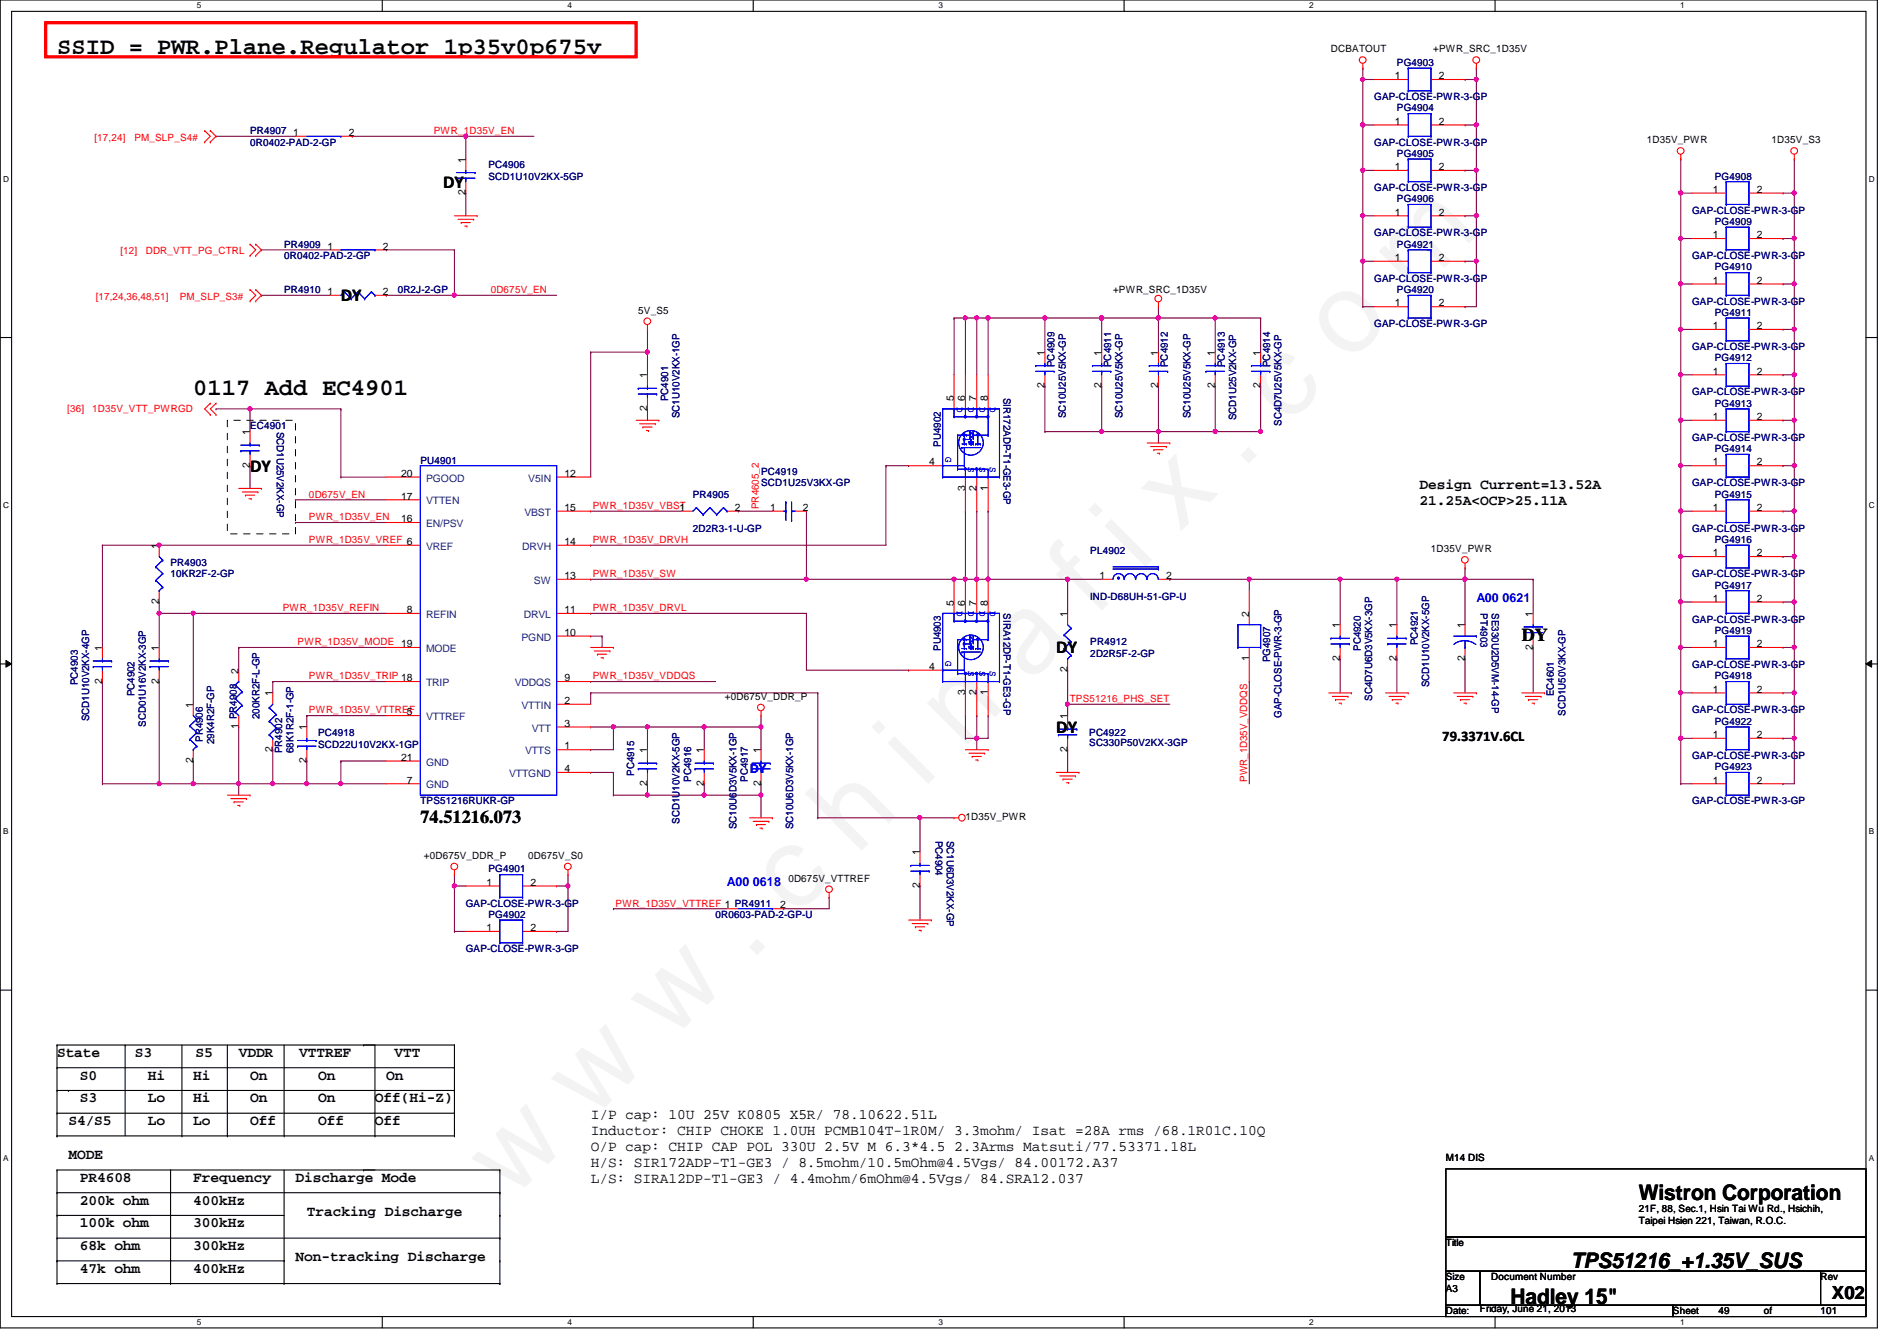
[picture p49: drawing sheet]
<svg xmlns="http://www.w3.org/2000/svg" width="297mm" height="210mm" viewBox="0 0 297 210" stroke-linecap="round" stroke-linejoin="round" font-family="sans-serif">
<defs><g id="words">
<text font-size="17.6" fill="#f0f" x="80.1" y="188" transform="rotate(-45 80.1 188)">w w w . c h i n a f i x . c o m</text>
<g font-size="3.7">
<text x="8.9" y="8.5">SSID = PWR.Plane.Regulator_1p35v0p675v</text>
<text x="30.3" y="61.8">0117 Add EC4901</text>
</g>
<g font-size="3.3">
<text x="256.6" y="187.9">Wistron Corporation</text>
<text x="246" y="198.5">TPS51216_+1.35V_SUS</text>
<text x="236.5" y="204">Hadley 15&quot;</text>
</g>
<g font-size="2.8">
<text x="69.4" y="29.4">DY</text>
<text x="53.4" y="47.2">DY</text>
<text x="39.2" y="73.8">DY</text>
<text x="238.3" y="100.4">DY</text>
<text x="165.4" y="102.3">DY</text>
<text x="165.4" y="114.7">DY</text>
<text x="65.8" y="128.8">74.51216.073</text>
<text x="286.8" y="203.4">X02</text>
</g>
<g font-size="2.3">
<text x="222.3" y="76.5">Design Current=13.52A</text>
<text x="222.3" y="79.1">21.25A&lt;OCP&gt;25.11A</text>
<text x="225.8" y="116">79.3371V.6CL</text>
<text x="8.9" y="165.4">State</text>
<text x="21.1" y="165.4">S3</text>
<text x="30.6" y="165.4">S5</text>
<text x="37.4" y="165.4">VDDR</text>
<text x="46.9" y="165.4">VTTREF</text>
<text x="61.8" y="165.4">VTT</text>
<text x="12.5" y="172.6">S3</text>
<text x="12.5" y="169">S0</text>
<text x="23.2" y="172.6">Lo</text>
<text x="23.2" y="169">Hi</text>
<text x="30.3" y="172.6">Hi</text>
<text x="30.3" y="169">Hi</text>
<text x="39.2" y="169">On</text>
<text x="39.2" y="172.6">On</text>
<text x="49.8" y="172.6">On</text>
<text x="49.8" y="169">On</text>
<text x="58.7" y="172.6">Off(Hi-Z)</text>
<text x="60.5" y="169">On</text>
<text x="10.7" y="176.1">S4/S5</text>
<text x="23.2" y="176.1">Lo</text>
<text x="30.3" y="176.1">Lo</text>
<text x="39.2" y="176.1">Off</text>
<text x="49.8" y="176.1">Off</text>
<text x="58.7" y="176.1">Off</text>
<text x="92.5" y="175.2">I/P cap: 10U 25V K0805 X5R/ 78.10622.51L</text>
<text x="92.5" y="177.7">Inductor: CHIP CHOKE 1.0UH PCMB104T-1R0M/ 3.3mohm/ Isat =28A rms /68.1R01C.10Q</text>
<text x="10.7" y="181.4">MODE</text>
<text x="12.5" y="185">PR4608</text>
<text x="30.3" y="185">Frequency</text>
<text x="46.3" y="185">Discharge Mode</text>
<text x="92.5" y="180.2">O/P cap: CHIP CAP POL 330U 2.5V M 6.3*4.5 2.3Arms Matsuti/77.53371.18L</text>
<text x="92.5" y="182.7">H/S: SIR172ADP-T1-GE3 / 8.5mohm/10.5mOhm@4.5Vgs/ 84.00172.A37</text>
<text x="92.5" y="185.2">L/S: SIRA12DP-T1-GE3 / 4.4mohm/6mOhm@4.5Vgs/ 84.SRA12.037</text>
<text x="12.5" y="188.6">200k ohm</text>
<text x="30.3" y="188.6">400kHz</text>
<text x="48" y="190.3">Tracking Discharge</text>
<text x="12.5" y="192.1">100k ohm</text>
<text x="12.5" y="195.7">68k ohm</text>
<text x="30.3" y="195.7">300kHz</text>
<text x="30.3" y="192.1">300kHz</text>
<text x="46.3" y="197.4">Non-tracking Discharge</text>
<text x="12.5" y="199.2">47k ohm</text>
<text x="30.3" y="199.2">400kHz</text>
</g>
<g font-size="1.9" fill="#00f">
<text x="231.2" y="94.3">A00 0621</text>
<text x="117.4" y="120.9">DY</text>
<text x="113.8" y="138.7">A00 0618</text>
</g>
<g font-size="1.6">
<text x="208.4" y="8.2">DCBATOUT</text>
<text x="224.4" y="8.2">+PWR_SRC_1D35V</text>
<text x="218.4" y="12.4">1</text>
<text x="225.3" y="12.4">2</text>
<text x="45.9" y="21.3">1</text>
<text x="54.6" y="21.3">2</text>
<text x="218.4" y="19.5">1</text>
<text x="225.3" y="19.5">2</text>
<text x="257.8" y="22.4">1D35V_PWR</text>
<text x="277.4" y="22.4">1D35V_S3</text>
<text x="72.9" y="25.4" transform="rotate(-90 72.9 25.4)">1</text>
<text x="218.4" y="26.6">1</text>
<text x="225.3" y="26.6">2</text>
<text x="72.9" y="30.6" transform="rotate(-90 72.9 30.6)">2</text>
<text x="218.4" y="33.7">1</text>
<text x="225.3" y="33.7">2</text>
<text x="268.2" y="30.2">1</text>
<text x="275.1" y="30.2">2</text>
<text x="51.3" y="39.1">1</text>
<text x="59.9" y="39.1">2</text>
<text x="218.4" y="40.9">1</text>
<text x="225.3" y="40.9">2</text>
<text x="268.2" y="37.3">1</text>
<text x="275.1" y="37.3">2</text>
<text x="51.3" y="46.2">1</text>
<text x="59.9" y="46.2">2</text>
<text x="174.3" y="45.9">+PWR_SRC_1D35V</text>
<text x="218.4" y="48">1</text>
<text x="225.3" y="48">2</text>
<text x="268.2" y="44.4">1</text>
<text x="275.1" y="44.4">2</text>
<text x="99.9" y="49.1">5V_S5</text>
<text x="268.2" y="51.5">1</text>
<text x="275.1" y="51.5">2</text>
<text x="101.3" y="59.2" transform="rotate(-90 101.3 59.2)">1</text>
<text x="163.6" y="55.7" transform="rotate(-90 163.6 55.7)">1</text>
<text x="172.5" y="55.7" transform="rotate(-90 172.5 55.7)">1</text>
<text x="181.4" y="55.7" transform="rotate(-90 181.4 55.7)">1</text>
<text x="190.2" y="55.7" transform="rotate(-90 190.2 55.7)">1</text>
<text x="197.4" y="55.7" transform="rotate(-90 197.4 55.7)">1</text>
<text x="268.2" y="58.6">1</text>
<text x="275.1" y="58.6">2</text>
<text x="101.3" y="64.3" transform="rotate(-90 101.3 64.3)">2</text>
<text x="149.3" y="62.8" transform="rotate(-90 149.3 62.8)">5</text>
<text x="151.1" y="62.8" transform="rotate(-90 151.1 62.8)">6</text>
<text x="152.9" y="62.8" transform="rotate(-90 152.9 62.8)">7</text>
<text x="154.7" y="62.8" transform="rotate(-90 154.7 62.8)">8</text>
<text x="163.6" y="60.8" transform="rotate(-90 163.6 60.8)">2</text>
<text x="172.5" y="60.8" transform="rotate(-90 172.5 60.8)">2</text>
<text x="181.4" y="60.8" transform="rotate(-90 181.4 60.8)">2</text>
<text x="190.2" y="60.8" transform="rotate(-90 190.2 60.8)">2</text>
<text x="197.4" y="60.8" transform="rotate(-90 197.4 60.8)">2</text>
<text x="268.2" y="65.7">1</text>
<text x="275.1" y="65.7">2</text>
<text x="39.1" y="68.1" transform="rotate(-90 39.1 68.1)">1</text>
<text x="39.1" y="73.2" transform="rotate(-90 39.1 73.2)">2</text>
<text x="62.8" y="74.6">20</text>
<text x="88.4" y="74.6">12</text>
<text x="145.5" y="72.9">4</text>
<text x="151.1" y="76.8" transform="rotate(-90 151.1 76.8)">3</text>
<text x="152.9" y="76.8" transform="rotate(-90 152.9 76.8)">2</text>
<text x="154.7" y="76.8" transform="rotate(-90 154.7 76.8)">1</text>
<text x="268.2" y="72.9">1</text>
<text x="275.1" y="72.9">2</text>
<text x="62.8" y="81.7">16</text>
<text x="62.8" y="78.2">17</text>
<text x="88.4" y="80">15</text>
<text x="106.4" y="80">1</text>
<text x="115.1" y="80">2</text>
<text x="120.6" y="80">1</text>
<text x="125.7" y="80">2</text>
<text x="268.2" y="80">1</text>
<text x="275.1" y="80">2</text>
<text x="24.9" y="85.9" transform="rotate(-90 24.9 85.9)">1</text>
<text x="88.4" y="85.3">14</text>
<text x="224.1" y="86.4">1D35V_PWR</text>
<text x="268.2" y="87.1">1</text>
<text x="275.1" y="87.1">2</text>
<text x="24.9" y="94.6" transform="rotate(-90 24.9 94.6)">2</text>
<text x="63.7" y="96">8</text>
<text x="88.4" y="96">11</text>
<text x="88.4" y="90.6">13</text>
<text x="149.3" y="94.8" transform="rotate(-90 149.3 94.8)">5</text>
<text x="151.1" y="94.8" transform="rotate(-90 151.1 94.8)">6</text>
<text x="152.9" y="94.8" transform="rotate(-90 152.9 94.8)">7</text>
<text x="154.7" y="94.8" transform="rotate(-90 154.7 94.8)">8</text>
<text x="172.2" y="90.6">1</text>
<text x="182.6" y="90.6">2</text>
<text x="268.2" y="94.2">1</text>
<text x="275.1" y="94.2">2</text>
<text x="16" y="101.9" transform="rotate(-90 16 101.9)">1</text>
<text x="24.9" y="101.9" transform="rotate(-90 24.9 101.9)">1</text>
<text x="88.4" y="99.5">10</text>
<text x="167.1" y="96.6" transform="rotate(-90 167.1 96.6)">1</text>
<text x="195.6" y="96.6" transform="rotate(-90 195.6 96.6)">2</text>
<text x="209.8" y="98.3" transform="rotate(-90 209.8 98.3)">1</text>
<text x="218.7" y="98.3" transform="rotate(-90 218.7 98.3)">1</text>
<text x="229.4" y="98.3" transform="rotate(-90 229.4 98.3)">1</text>
<text x="240" y="101.7" transform="rotate(-90 240 101.7)">2</text>
<text x="240" y="96.6" transform="rotate(-90 240 96.6)">1</text>
<text x="268.2" y="101.3">1</text>
<text x="275.1" y="101.3">2</text>
<text x="16" y="107" transform="rotate(-90 16 107)">2</text>
<text x="24.9" y="107" transform="rotate(-90 24.9 107)">2</text>
<text x="37.3" y="105.5" transform="rotate(-90 37.3 105.5)">2</text>
<text x="88.4" y="106.6">9</text>
<text x="145.5" y="104.9">4</text>
<text x="167.1" y="105.2" transform="rotate(-90 167.1 105.2)">2</text>
<text x="195.6" y="103.5" transform="rotate(-90 195.6 103.5)">1</text>
<text x="209.8" y="103.5" transform="rotate(-90 209.8 103.5)">2</text>
<text x="218.7" y="103.5" transform="rotate(-90 218.7 103.5)">2</text>
<text x="229.4" y="103.5" transform="rotate(-90 229.4 103.5)">2</text>
<text x="30.2" y="110.8" transform="rotate(-90 30.2 110.8)">1</text>
<text x="42.7" y="109" transform="rotate(-90 42.7 109)">1</text>
<text x="63.7" y="112">5</text>
<text x="88.4" y="113.7">3</text>
<text x="88.4" y="110.2">2</text>
<text x="113.5" y="109.6">+0D675V_DDR_P</text>
<text x="151.1" y="108.8" transform="rotate(-90 151.1 108.8)">3</text>
<text x="152.9" y="108.8" transform="rotate(-90 152.9 108.8)">2</text>
<text x="154.7" y="108.8" transform="rotate(-90 154.7 108.8)">1</text>
<text x="167.1" y="112.6" transform="rotate(-90 167.1 112.6)">1</text>
<text x="268.2" y="108.4">1</text>
<text x="275.1" y="108.4">2</text>
<text x="30.2" y="119.5" transform="rotate(-90 30.2 119.5)">2</text>
<text x="37.3" y="114.1" transform="rotate(-90 37.3 114.1)">1 PR4908</text>
<text x="42.7" y="117.7" transform="rotate(-90 42.7 117.7)">2</text>
<text x="48" y="119.5" transform="rotate(-90 48 119.5)">2</text>
<text x="48" y="114.3" transform="rotate(-90 48 114.3)">1</text>
<text x="62.8" y="119.1">21</text>
<text x="88.4" y="117.3">1</text>
<text x="101.3" y="117.9" transform="rotate(-90 101.3 117.9)">1</text>
<text x="110.2" y="117.9" transform="rotate(-90 110.2 117.9)">1</text>
<text x="119.1" y="117.9" transform="rotate(-90 119.1 117.9)">1</text>
<text x="167.1" y="117.7" transform="rotate(-90 167.1 117.7)">2</text>
<text x="268.2" y="115.5">1</text>
<text x="275.1" y="115.5">2</text>
<text x="63.7" y="122.6">7</text>
<text x="88.4" y="120.9">4</text>
<text x="101.3" y="123" transform="rotate(-90 101.3 123)">2</text>
<text x="110.2" y="123" transform="rotate(-90 110.2 123)">2</text>
<text x="119.1" y="123" transform="rotate(-90 119.1 123)">2</text>
<text x="268.2" y="122.6">1</text>
<text x="275.1" y="122.6">2</text>
<text x="151.2" y="128.4">1D35V_PWR</text>
<text x="66.4" y="134.5">+0D675V_DDR_P</text>
<text x="82.7" y="134.5">0D675V_S0</text>
<text x="144" y="133.9" transform="rotate(-90 144 133.9)">1</text>
<text x="76.2" y="138.6">1</text>
<text x="83.1" y="138.6">2</text>
<text x="122.2" y="142.2">2</text>
<text x="123.4" y="138">0D675V_VTTREF</text>
<text x="144" y="139" transform="rotate(-90 144 139)">2</text>
<text x="76.2" y="145.8">1</text>
<text x="83.1" y="145.8">2</text>
<text x="226.4" y="181.7">M14 DIS</text>
<text x="256.6" y="189.7">21F, 88, Sec.1, Hsin Tai Wu Rd., Hsichih,</text>
<text x="256.6" y="191.6">Taipei Hsien 221, Taiwan, R.O.C.</text>
<text x="226.4" y="195.1">Title</text>
<text x="226.4" y="200.4">Size</text>
<text x="226.4" y="202.2">A3</text>
<text x="233.5" y="200.4">Document Number</text>
<text x="285.1" y="200.4">Rev</text>
<text x="226.4" y="205.7">Date:</text>
<text x="231.7" y="205.4">Friday, June 21, 2013</text>
<text x="262" y="205.7">Sheet</text>
<text x="269.1" y="205.7">49</text>
<text x="276.2" y="205.7">of</text>
<text x="285.1" y="205.7">101</text>
</g>
<g font-size="1.6" fill="#000080">
<text x="218.7" y="10.3">PG4903</text>
<text x="215.2" y="15.7">GAP-CLOSE-PWR-3-GP</text>
<text x="218.7" y="17.4">PG4904</text>
<text x="39.2" y="21">PR4907</text>
<text x="39.2" y="22.8">0R0402-PAD-2-GP</text>
<text x="215.2" y="22.8">GAP-CLOSE-PWR-3-GP</text>
<text x="76.5" y="26.3">PC4906</text>
<text x="76.5" y="28.1">SCD1U10V2KX-5GP</text>
<text x="215.2" y="29.9">GAP-CLOSE-PWR-3-GP</text>
<text x="218.7" y="24.6">PG4905</text>
<text x="268.5" y="28.1">PG4908</text>
<text x="218.7" y="31.7">PG4906</text>
<text x="265" y="33.4">GAP-CLOSE-PWR-3-GP</text>
<text x="268.5" y="35.2">PG4909</text>
<text x="44.5" y="38.8">PR4909</text>
<text x="44.5" y="40.6">0R0402-PAD-2-GP</text>
<text x="215.2" y="37">GAP-CLOSE-PWR-3-GP</text>
<text x="218.7" y="38.8">PG4921</text>
<text x="265" y="40.6">GAP-CLOSE-PWR-3-GP</text>
<text x="44.5" y="45.9">PR4910</text>
<text x="62.3" y="45.9">0R2J-2-GP</text>
<text x="215.2" y="44.1">GAP-CLOSE-PWR-3-GP</text>
<text x="218.7" y="45.9">PG4920</text>
<text x="265" y="47.7">GAP-CLOSE-PWR-3-GP</text>
<text x="268.5" y="42.3">PG4910</text>
<text x="215.2" y="51.2">GAP-CLOSE-PWR-3-GP</text>
<text x="268.5" y="49.4">PG4911</text>
<text x="165.1" y="57.4" transform="rotate(-90 165.1 57.4)">PC4909</text>
<text x="174" y="57.4" transform="rotate(-90 174 57.4)">PC4911</text>
<text x="182.9" y="57.4" transform="rotate(-90 182.9 57.4)">PC4912</text>
<text x="191.8" y="57.4" transform="rotate(-90 191.8 57.4)">PC4913</text>
<text x="198.9" y="57.4" transform="rotate(-90 198.9 57.4)">PC4914</text>
<text x="265" y="54.8">GAP-CLOSE-PWR-3-GP</text>
<text x="268.5" y="56.6">PG4912</text>
<text x="104.6" y="62.8" transform="rotate(-90 104.6 62.8)">PC4901</text>
<text x="106.4" y="65.4" transform="rotate(-90 106.4 65.4)">SC1U10V2KX-1GP</text>
<text x="157.1" y="62.2" transform="rotate(90 157.1 62.2)">SIR172ADP-T1-GE3-GP</text>
<text x="166.9" y="65.4" transform="rotate(-90 166.9 65.4)">SC10U25V5KX-GP</text>
<text x="175.8" y="65.4" transform="rotate(-90 175.8 65.4)">SC10U25V5KX-GP</text>
<text x="186.4" y="65.4" transform="rotate(-90 186.4 65.4)">SC10U25V5KX-GP</text>
<text x="193.5" y="65.8" transform="rotate(-90 193.5 65.8)">SCD1U25V2KX-GP</text>
<text x="265" y="61.9">GAP-CLOSE-PWR-3-GP</text>
<text x="268.5" y="63.7">PG4913</text>
<text x="39.2" y="67.2">EC4901</text>
<text x="43.3" y="67.6" transform="rotate(90 43.3 67.6)">SCD1U25V2KX-GP</text>
<text x="147.3" y="69.9" transform="rotate(-90 147.3 69.9)">PU4902</text>
<text x="200.7" y="66.7" transform="rotate(-90 200.7 66.7)">SC4D7U25V5KX-GP</text>
<text x="265" y="69">GAP-CLOSE-PWR-3-GP</text>
<text x="268.5" y="70.8">PG4914</text>
<text x="65.8" y="72.6">PU4901</text>
<text x="108.5" y="77.9">PR4905</text>
<text x="119.2" y="74.3">PC4919</text>
<text x="119.2" y="76.1">SCD1U25V3KX-GP</text>
<text x="265" y="76.1">GAP-CLOSE-PWR-3-GP</text>
<text x="268.5" y="77.9">PG4915</text>
<text x="108.5" y="83.2">2D2R3-1-U-GP</text>
<text x="265" y="83.2">GAP-CLOSE-PWR-3-GP</text>
<text x="26.7" y="88.6">PR4903</text>
<text x="170.7" y="86.8">PL4902</text>
<text x="268.5" y="85">PG4916</text>
<text x="26.7" y="90.3">10KR2F-2-GP</text>
<text x="170.7" y="93.9">IND-D68UH-51-GP-U</text>
<text x="265" y="90.3">GAP-CLOSE-PWR-3-GP</text>
<text x="268.5" y="92.1">PG4917</text>
<text x="147.3" y="101.9" transform="rotate(-90 147.3 101.9)">PU4903</text>
<text x="157.1" y="96" transform="rotate(90 157.1 96)">SIRA12DP-T1-GE3-GP</text>
<text x="170.7" y="101">PR4912</text>
<text x="213.1" y="101.9" transform="rotate(-90 213.1 101.9)">PC4920</text>
<text x="222" y="101" transform="rotate(-90 222 101)">PC4921</text>
<text x="231.8" y="96" transform="rotate(90 231.8 96)">PT4903</text>
<text x="233.6" y="96" transform="rotate(90 233.6 96)">SE330U2D5VM-14-GP</text>
<text x="265" y="97.5">GAP-CLOSE-PWR-3-GP</text>
<text x="268.5" y="99.2">PG4919</text>
<text x="12.2" y="107.2" transform="rotate(-90 12.2 107.2)">PC4903</text>
<text x="170.7" y="102.8">2D2R5F-2-GP</text>
<text x="198.9" y="103.7" transform="rotate(-90 198.9 103.7)">PG4907</text>
<text x="223.8" y="107.6" transform="rotate(-90 223.8 107.6)">SCD1U10V2KX-5GP</text>
<text x="265" y="104.6">GAP-CLOSE-PWR-3-GP</text>
<text x="268.5" y="106.3">PG4918</text>
<text x="14" y="112.9" transform="rotate(-90 14 112.9)">SCD1U10V2KX-4GP</text>
<text x="21.1" y="109" transform="rotate(-90 21.1 109)">PC4902</text>
<text x="22.9" y="113.8" transform="rotate(-90 22.9 113.8)">SCD01U16V2KX-3GP</text>
<text x="40.6" y="112.6" transform="rotate(-90 40.6 112.6)">200KR2F-L-GP</text>
<text x="200.7" y="112.4" transform="rotate(-90 200.7 112.4)">GAP-CLOSE-PWR-3-GP</text>
<text x="214.9" y="109.7" transform="rotate(-90 214.9 109.7)">SC4D7U6D3V5KX-3GP</text>
<text x="243.3" y="109" transform="rotate(-90 243.3 109)">EC4601</text>
<text x="245.1" y="112" transform="rotate(-90 245.1 112)">SCD1U50V3KX-GP</text>
<text x="265" y="111.7">GAP-CLOSE-PWR-3-GP</text>
<text x="268.5" y="113.5">PG4922</text>
<text x="31.7" y="116.1" transform="rotate(-90 31.7 116.1)">PR4906</text>
<text x="33.5" y="116.5" transform="rotate(-90 33.5 116.5)">29K4R2F-GP</text>
<text x="44.2" y="117.9" transform="rotate(-90 44.2 117.9)">PR4902</text>
<text x="46" y="117.9" transform="rotate(-90 46 117.9)">68K1R2F-1-GP</text>
<text x="49.8" y="115.2">PC4918</text>
<text x="49.8" y="117">SCD22U10V2KX-1GP</text>
<text x="170.6" y="115.2">PC4922</text>
<text x="170.6" y="116.8">SC330P50V2KX-3GP</text>
<text x="265" y="118.8">GAP-CLOSE-PWR-3-GP</text>
<text x="65.8" y="125.9">TPS51216RUKR-GP</text>
<text x="99.3" y="121.5" transform="rotate(-90 99.3 121.5)">PC4915</text>
<text x="108.2" y="122.3" transform="rotate(-90 108.2 122.3)">PC4916</text>
<text x="117.1" y="122.3" transform="rotate(-90 117.1 122.3)">PC4917</text>
<text x="265" y="125.9">GAP-CLOSE-PWR-3-GP</text>
<text x="268.5" y="120.6">PG4923</text>
<text x="106.4" y="128.9" transform="rotate(-90 106.4 128.9)">SCD1U10V2KX-5GP</text>
<text x="115.3" y="129.8" transform="rotate(-90 115.3 129.8)">SC10U6D3V5KX-1GP</text>
<text x="124.2" y="129.8" transform="rotate(-90 124.2 129.8)">SC10U6D3V5KX-1GP</text>
<text x="146.5" y="131.6" transform="rotate(90 146.5 131.6)">PC4904</text>
<text x="148.2" y="131.6" transform="rotate(90 148.2 131.6)">SC1U6D3V2KX-GP</text>
<text x="76.5" y="136.6">PG4901</text>
<text x="72.9" y="141.9">GAP-CLOSE-PWR-3-GP</text>
<text x="76.5" y="143.7">PG4902</text>
<text x="112.1" y="143.7">0R0603-PAD-2-GP-U</text>
<text x="72.9" y="149">GAP-CLOSE-PWR-3-GP</text>
</g>
<g font-size="1.6" fill="#f00">
<text x="14.8" y="22.1">[17,24]</text>
<text x="21" y="22.1">PM_SLP_S4#</text>
<text x="67.9" y="21">PWR_1D35V_EN</text>
<text x="18.9" y="39.8">[12]</text>
<text x="22.8" y="39.8">DDR_VTT_PG_CTRL</text>
<text x="15" y="46.9">[17,24,36,48,51]</text>
<text x="28.1" y="46.9">PM_SLP_S3#</text>
<text x="76.8" y="45.9">0D675V_EN</text>
<text x="10.5" y="64.6">[36]</text>
<text x="14.4" y="64.6">1D35V_VTT_PWRGD</text>
<text x="48.4" y="77.9">0D675V_EN</text>
<text x="48.4" y="81.4">PWR_1D35V_EN</text>
<text x="92.8" y="79.7">PWR_1D35V_VBST</text>
<text x="118.8" y="79.7" transform="rotate(-90 118.8 79.7)">PR4605_2</text>
<text x="48.4" y="85">PWR_1D35V_VREF 6</text>
<text x="92.8" y="85">PWR_1D35V_DRVH</text>
<text x="44.3" y="95.7">PWR_1D35V_REFIN</text>
<text x="92.8" y="95.7">PWR_1D35V_DRVL</text>
<text x="92.8" y="90.3">PWR_1D35V_SW</text>
<text x="46.6" y="101">PWR_1D35V_MODE 19</text>
<text x="48.4" y="106.3">PWR_1D35V_TRIP 18</text>
<text x="92.8" y="106.3">PWR_1D35V_VDDQS</text>
<text x="48.4" y="111.7">PWR_1D35V_VTTREF</text>
<text x="167.5" y="109.9">TPS51216_PHS_SET</text>
<text x="195.3" y="122.3" transform="rotate(-90 195.3 122.3)">PWR_1D35V_VDDQS</text>
<text x="96.4" y="141.9">PWR_1D35V_VTTREF 1 PR4911</text>
</g>
<g font-size="1.6" fill="#00f">
<text x="149.8" y="63.7" transform="rotate(90 149.8 63.7)">D</text>
<text x="151.6" y="63.7" transform="rotate(90 151.6 63.7)">D</text>
<text x="153.4" y="63.7" transform="rotate(90 153.4 63.7)">D</text>
<text x="155" y="63.7" transform="rotate(90 155 63.7)">D</text>
<text x="148" y="71.5" transform="rotate(90 148 71.5)">G</text>
<text x="151.6" y="73.1" transform="rotate(90 151.6 73.1)">S</text>
<text x="153.4" y="73.1" transform="rotate(90 153.4 73.1)">S</text>
<text x="155" y="73.1" transform="rotate(90 155 73.1)">S</text>
<text x="149.8" y="95.7" transform="rotate(90 149.8 95.7)">D</text>
<text x="151.6" y="95.7" transform="rotate(90 151.6 95.7)">D</text>
<text x="153.4" y="95.7" transform="rotate(90 153.4 95.7)">D</text>
<text x="155" y="95.7" transform="rotate(90 155 95.7)">D</text>
<text x="148" y="103.5" transform="rotate(90 148 103.5)">G</text>
<text x="151.6" y="105.1" transform="rotate(90 151.6 105.1)">S</text>
<text x="153.4" y="105.1" transform="rotate(90 153.4 105.1)">S</text>
<text x="155" y="105.1" transform="rotate(90 155 105.1)">S</text>
</g>
<g font-size="1.6" fill="#004080">
<text x="66.7" y="75.4">PGOOD</text>
<text x="82.7" y="75.4">V5IN</text>
<text x="66.7" y="82.5">EN/PSV</text>
<text x="66.7" y="79">VTTEN</text>
<text x="82.1" y="80.7">VBST</text>
<text x="66.7" y="86.1">VREF</text>
<text x="81.8" y="86.1">DRVH</text>
<text x="83.6" y="91.4">SW</text>
<text x="66.7" y="96.7">REFIN</text>
<text x="81.7" y="100.3">PGND</text>
<text x="82" y="96.7">DRVL</text>
<text x="66.7" y="102.1">MODE</text>
<text x="66.7" y="107.4">TRIP</text>
<text x="80.6" y="107.4">VDDQS</text>
<text x="66.7" y="112.7">VTTREF</text>
<text x="81.7" y="111">VTTIN</text>
<text x="66.7" y="119.8">GND</text>
<text x="82.2" y="118.1">VTTS</text>
<text x="83.3" y="114.5">VTT</text>
<text x="66.7" y="123.4">GND</text>
<text x="79.7" y="121.6">VTTGND</text>
</g>
<g font-size="1.3">
<text x="30.8" y="1.3">5</text>
<text x="88.9" y="1.3">4</text>
<text x="146.9" y="1.3">3</text>
<text x="205" y="1.3">2</text>
<text x="263.1" y="1.3">1</text>
<text x=".5" y="28.4">D</text>
<text x="292.6" y="28.4">D</text>
<text x=".5" y="79.5">C</text>
<text x="292.6" y="79.5">C</text>
<text x=".5" y="130.6">B</text>
<text x="292.6" y="130.6">B</text>
<text x=".5" y="181.7">A</text>
<text x="292.6" y="181.7">A</text>
<text x="30.8" y="207.4">5</text>
<text x="88.9" y="207.4">4</text>
<text x="146.9" y="207.4">3</text>
<text x="205" y="207.4">2</text>
<text x="263.1" y="207.4">1</text>
</g>
</g></defs>
<path d="M0 0h294v207.9h-294zM1.8 1.8h290.4v204.3h-290.4z" fill="none" stroke="#000" stroke-width=".17"/>
<g fill="#fff">
<path d="M30.8 .2h.7v1.4h-.7z"/>
<path d="M30.8 206.2h.7v1.4h-.7z"/>
</g>
<path d="M59.9 0v1.8M59.9 206.1v1.8" fill="none" stroke="#000" stroke-width=".17"/>
<g fill="#fff">
<path d="M88.9 .2h.6v1.4h-.6z"/>
<path d="M88.9 206.2h.6v1.4h-.6z"/>
</g>
<path d="M117.9 0v1.8M117.9 206.1v1.8" fill="none" stroke="#000" stroke-width=".17"/>
<g fill="#fff">
<path d="M146.9 .2h.7v1.4h-.7z"/>
<path d="M146.9 206.2h.7v1.4h-.7z"/>
</g>
<path d="M176 0v1.8M176 206.1v1.8" fill="none" stroke="#000" stroke-width=".17"/>
<g fill="#fff">
<path d="M205 .2h.7v1.4h-.7z"/>
<path d="M205 206.2h.7v1.4h-.7z"/>
</g>
<path d="M234.1 0v1.8M234.1 206.1v1.8" fill="none" stroke="#000" stroke-width=".17"/>
<g fill="#fff">
<path d="M263.1 .2h.7v1.4h-.7z"/>
<path d="M263.1 206.2h.7v1.4h-.7z"/>
<path d="M.5 27.3h.9v1.4h-.9z"/>
<path d="M292.6 27.3h.9v1.4h-.9z"/>
<path d="M.5 78.4h.9v1.4h-.9z"/>
<path d="M292.6 78.4h.9v1.4h-.9z"/>
</g>
<path d="M0 52.8h1.8M292.2 52.8h1.8" fill="none" stroke="#000" stroke-width=".17"/>
<g fill="#fff">
<path d="M.5 129.5h.8v1.4h-.8z"/>
<path d="M292.6 129.5h.9v1.4h-.9z"/>
</g>
<path d="M0 103.9h1.8M292.2 103.9h1.8" fill="none" stroke="#000" stroke-width=".17"/>
<path d="M.9 103.4l.9 .5-.9 .5zM292.2 103.9l.9-.5v1z" fill="#000"/>
<path d="M.9 103.4l.9 .5-.9 .5zM292.2 103.9l.9-.5v1z" fill="none" stroke="#000" stroke-width=".16"/>
<g fill="#fff">
<path d="M.5 180.5h.8v1.4h-.8z"/>
<path d="M292.6 180.5h.9v1.4h-.9z"/>
</g>
<path d="M0 155h1.8M292.2 155h1.8" fill="none" stroke="#000" stroke-width=".17"/>
<g fill="none" stroke="#800040" stroke-width=".17">
<path d="M16 85.3h.1M16 85.3h8.9M24.9 94.2h.1M24.9 94.2v1.8M42.7 106.7h.1M42.7 106.7h17.8M42.7 106.7v1.8M53.4 119.1h.1M53.4 119.1h7.1M16 122.7h.1M16 122.7h14.3M24.9 122.7h.1"/>
<path d="M48 122.7h.1M48 122.7h5.4"/>
</g>
<circle cx="24.9" cy="85.3" r=".32" fill="#f0f"/>
<circle cx="24.9" cy="85.3" r=".32" fill="none" stroke="#f0f" stroke-width=".17"/>
<path d="M16 85.3h.1M16 85.3v16M229.4 90.7h10.7M240.1 90.7h.1M240.1 90.7v5.3M37.4 101.3h.1M37.4 101.3h23.1M42.7 117.3h.1M42.7 117.3v5.4M53.4 119.1h.1M53.4 119.1v3.6" fill="none" stroke="#800040" stroke-width=".17"/>
<circle cx="42.7" cy="122.7" r=".32" fill="#f0f"/>
<circle cx="42.7" cy="122.7" r=".32" fill="none" stroke="#f0f" stroke-width=".17"/>
<path d="M37.4 122.7h.1M37.4 122.7h5.3" fill="none" stroke="#800040" stroke-width=".17"/>
<circle cx="37.4" cy="122.7" r=".32" fill="#f0f"/>
<circle cx="37.4" cy="122.7" r=".32" fill="none" stroke="#f0f" stroke-width=".17"/>
<path d="M24.9 96h.1M24.9 96h5.4M42.7 122.7h.1M42.7 122.7h5.3" fill="none" stroke="#800040" stroke-width=".17"/>
<circle cx="24.9" cy="96" r=".32" fill="#f0f"/>
<circle cx="24.9" cy="96" r=".32" fill="none" stroke="#f0f" stroke-width=".17"/>
<path d="M263.2 87.1h.1M263.2 87.1v7.1" fill="none" stroke="#800040" stroke-width=".17"/>
<circle cx="263.2" cy="87.1" r=".32" fill="#f0f"/>
<circle cx="263.2" cy="87.1" r=".32" fill="none" stroke="#f0f" stroke-width=".17"/>
<path d="M263.2 65.8h.1M263.2 65.8v7.1" fill="none" stroke="#800040" stroke-width=".17"/>
<circle cx="263.2" cy="65.8" r=".32" fill="#f0f"/>
<circle cx="263.2" cy="65.8" r=".32" fill="none" stroke="#f0f" stroke-width=".17"/>
<path d="M263.2 51.6h.1M263.2 51.6v7.1" fill="none" stroke="#800040" stroke-width=".17"/>
<circle cx="263.2" cy="51.5" r=".32" fill="#f0f"/>
<circle cx="263.2" cy="51.5" r=".32" fill="none" stroke="#f0f" stroke-width=".17"/>
<path d="M263.2 58.7h.1M263.2 58.7v7.1" fill="none" stroke="#800040" stroke-width=".17"/>
<circle cx="263.2" cy="58.6" r=".32" fill="#f0f"/>
<circle cx="263.2" cy="58.6" r=".32" fill="none" stroke="#f0f" stroke-width=".17"/>
<path d="M263.2 72.9h.1M263.2 72.9v7.1" fill="none" stroke="#800040" stroke-width=".17"/>
<circle cx="263.2" cy="72.9" r=".32" fill="#f0f"/>
<circle cx="263.2" cy="72.9" r=".32" fill="none" stroke="#f0f" stroke-width=".17"/>
<path d="M263.2 24.9h.1M263.2 24.9v5.3M263.2 44.4h.1M263.2 44.4v7.2" fill="none" stroke="#800040" stroke-width=".17"/>
<circle cx="263.2" cy="44.4" r=".32" fill="#f0f"/>
<circle cx="263.2" cy="44.4" r=".32" fill="none" stroke="#f0f" stroke-width=".17"/>
<path d="M263.2 80h.1M263.2 80v7.1" fill="none" stroke="#800040" stroke-width=".17"/>
<circle cx="263.2" cy="80" r=".32" fill="#f0f"/>
<circle cx="263.2" cy="80" r=".32" fill="none" stroke="#f0f" stroke-width=".17"/>
<path d="M263.2 30.2h.1M263.2 30.2v7.1" fill="none" stroke="#800040" stroke-width=".17"/>
<circle cx="263.2" cy="30.2" r=".32" fill="#f0f"/>
<circle cx="263.2" cy="30.2" r=".32" fill="none" stroke="#f0f" stroke-width=".17"/>
<path d="M263.2 37.3h.1M263.2 37.3v7.1" fill="none" stroke="#800040" stroke-width=".17"/>
<circle cx="263.2" cy="37.3" r=".32" fill="#f0f"/>
<circle cx="263.2" cy="37.3" r=".32" fill="none" stroke="#f0f" stroke-width=".17"/>
<g fill="none" stroke="#800040" stroke-width=".17">
<path d="M263.2 30.2h.1M263.2 37.3h.1M263.2 30.2h1.8M263.2 37.3h1.8M263.2 51.6h.1M263.2 58.7h.1M263.2 44.4h.1M263.2 51.6h1.8M263.2 58.7h1.8M263.2 44.4h1.8M281 58.7h.1M281 58.7v7.1"/>
<path d="M263.2 65.8h.1M263.2 72.9h.1M263.2 65.8h1.8M263.2 72.9h1.8M263.2 87.1h.1M263.2 94.2h.1M263.2 80h.1M263.2 87.1h1.8M263.2 94.2h1.8M263.2 80h1.8"/>
</g>
<circle cx="280.9" cy="58.6" r=".32" fill="#f0f"/>
<circle cx="280.9" cy="58.6" r=".32" fill="none" stroke="#f0f" stroke-width=".17"/>
<path d="M281 24.9h.1M281 24.9v5.3M281 65.8h.1M281 65.8v7.1" fill="none" stroke="#800040" stroke-width=".17"/>
<circle cx="280.9" cy="65.8" r=".32" fill="#f0f"/>
<circle cx="280.9" cy="65.8" r=".32" fill="none" stroke="#f0f" stroke-width=".17"/>
<path d="M281 51.6h.1M281 51.6v7.1" fill="none" stroke="#800040" stroke-width=".17"/>
<circle cx="280.9" cy="51.5" r=".32" fill="#f0f"/>
<circle cx="280.9" cy="51.5" r=".32" fill="none" stroke="#f0f" stroke-width=".17"/>
<path d="M281 44.4h.1M281 44.4v7.2" fill="none" stroke="#800040" stroke-width=".17"/>
<circle cx="280.9" cy="44.4" r=".32" fill="#f0f"/>
<circle cx="280.9" cy="44.4" r=".32" fill="none" stroke="#f0f" stroke-width=".17"/>
<path d="M281 30.2h.1M281 30.2v7.1" fill="none" stroke="#800040" stroke-width=".17"/>
<circle cx="280.9" cy="30.2" r=".32" fill="#f0f"/>
<circle cx="280.9" cy="30.2" r=".32" fill="none" stroke="#f0f" stroke-width=".17"/>
<path d="M281 87.1h.1M281 87.1v7.1" fill="none" stroke="#800040" stroke-width=".17"/>
<circle cx="280.9" cy="87.1" r=".32" fill="#f0f"/>
<circle cx="280.9" cy="87.1" r=".32" fill="none" stroke="#f0f" stroke-width=".17"/>
<path d="M281 72.9h.1M281 72.9v7.1" fill="none" stroke="#800040" stroke-width=".17"/>
<circle cx="280.9" cy="72.9" r=".32" fill="#f0f"/>
<circle cx="280.9" cy="72.9" r=".32" fill="none" stroke="#f0f" stroke-width=".17"/>
<path d="M281 37.3h.1M281 37.3v7.1" fill="none" stroke="#800040" stroke-width=".17"/>
<circle cx="280.9" cy="37.3" r=".32" fill="#f0f"/>
<circle cx="280.9" cy="37.3" r=".32" fill="none" stroke="#f0f" stroke-width=".17"/>
<path d="M281 80h.1M281 80v7.1" fill="none" stroke="#800040" stroke-width=".17"/>
<circle cx="280.9" cy="80" r=".32" fill="#f0f"/>
<circle cx="280.9" cy="80" r=".32" fill="none" stroke="#f0f" stroke-width=".17"/>
<g fill="none" stroke="#800040" stroke-width=".17">
<path d="M213.4 10.7h.1M213.4 19.6h.1M213.4 10.7v1.7M213.4 19.6v7.1M279.2 30.2h.1M279.2 37.3h.1M279.2 30.2h1.8M279.2 37.3h1.8M279.2 58.7h.1M279.2 51.6h.1M279.2 44.4h.1M279.2 58.7h1.8"/>
<path d="M279.2 51.6h1.8M279.2 44.4h1.8M279.2 65.8h.1M279.2 72.9h.1M279.2 65.8h1.8M279.2 72.9h1.8M92.5 96h33.8M279.2 87.1h.1M279.2 94.2h.1M279.2 80h.1M279.2 87.1h1.8M279.2 94.2h1.8"/>
<path d="M279.2 80h1.8M48 112h.1M48 112h12.5M240.1 101.3h.1M240.1 101.3v7.2"/>
</g>
<circle cx="213.4" cy="19.5" r=".32" fill="#f0f"/>
<circle cx="213.4" cy="19.5" r=".32" fill="none" stroke="#f0f" stroke-width=".17"/>
<path d="M231.2 19.6h.1M231.2 19.6v7.1" fill="none" stroke="#800040" stroke-width=".17"/>
<circle cx="231.2" cy="19.5" r=".32" fill="#f0f"/>
<circle cx="231.2" cy="19.5" r=".32" fill="none" stroke="#f0f" stroke-width=".17"/>
<path d="M213.4 12.4h.1M213.4 12.4v7.2" fill="none" stroke="#800040" stroke-width=".17"/>
<circle cx="213.4" cy="19.5" r=".32" fill="#f0f"/>
<circle cx="213.4" cy="19.5" r=".32" fill="none" stroke="#f0f" stroke-width=".17"/>
<circle cx="213.4" cy="12.4" r=".32" fill="#f0f"/>
<circle cx="213.4" cy="12.4" r=".32" fill="none" stroke="#f0f" stroke-width=".17"/>
<path d="M213.4 12.4h.1M213.4 19.6h.1M213.4 12.4h1.8M213.4 19.6h1.8M30.3 119.1h.1M30.3 119.1v3.6M30.3 122.7h.1M30.3 122.7h7.1" fill="none" stroke="#800040" stroke-width=".17"/>
<circle cx="30.2" cy="122.7" r=".32" fill="#f0f"/>
<circle cx="30.2" cy="122.7" r=".32" fill="none" stroke="#f0f" stroke-width=".17"/>
<path d="M229.4 19.6h.1M231.2 12.4h.1M231.2 12.4v7.2h-1.8" fill="none" stroke="#800040" stroke-width=".17"/>
<circle cx="231.2" cy="12.4" r=".32" fill="#f0f"/>
<circle cx="231.2" cy="12.4" r=".32" fill="none" stroke="#f0f" stroke-width=".17"/>
<path d="M229.4 12.4h.1M231.2 10.7h.1M231.2 10.7v1.7h-1.8M39.2 64h.1M39.2 64h14.2M24.9 85.3h.1M24.9 85.3h35.6M16 106.7h.1M16 106.7v16" fill="none" stroke="#800040" stroke-width=".17"/>
<circle cx="39.1" cy="64" r=".32" fill="#f0f"/>
<circle cx="39.1" cy="64" r=".32" fill="none" stroke="#f0f" stroke-width=".17"/>
<path d="M48 119.1h.1M48 119.1v3.6" fill="none" stroke="#800040" stroke-width=".17"/>
<circle cx="48" cy="122.7" r=".32" fill="#f0f"/>
<circle cx="48" cy="122.7" r=".32" fill="none" stroke="#f0f" stroke-width=".17"/>
<g fill="none" stroke="#800040" stroke-width=".17">
<path d="M24.9 96h.1M24.9 96v5.3M30.3 96h.1M30.3 96h30.2M46.3 81.8h.1M46.3 81.8h14.2M92.5 85.3h46.2M92.5 90.7h33.8M24.9 106.7h.1M24.9 106.7v16M37.4 101.3h.1M37.4 113.8h.1"/>
<path d="M37.4 101.3v3.6M37.4 113.8v10.7M48 112h.1M48 112v1.8M92.5 108.5h35.6M37.4 122.7h.1"/>
</g>
<circle cx="24.9" cy="122.7" r=".32" fill="#f0f"/>
<circle cx="24.9" cy="122.7" r=".32" fill="none" stroke="#f0f" stroke-width=".17"/>
<path d="M53.4 122.7h.1M53.4 122.7h7.1" fill="none" stroke="#800040" stroke-width=".17"/>
<circle cx="53.4" cy="122.7" r=".32" fill="#f0f"/>
<circle cx="53.4" cy="122.7" r=".32" fill="none" stroke="#f0f" stroke-width=".17"/>
<path d="M30.3 96h.1M30.3 96v14.2" fill="none" stroke="#800040" stroke-width=".17"/>
<circle cx="30.2" cy="96" r=".32" fill="#f0f"/>
<circle cx="30.2" cy="96" r=".32" fill="none" stroke="#f0f" stroke-width=".17"/>
<path d="M33.8 21.3h.1M33.8 21.3h12.5M55.2 21.3h.1M55.2 21.3h28.4M72.9 21.3h.1M72.9 21.3v3.6" fill="none" stroke="#800040" stroke-width=".17"/>
<circle cx="72.9" cy="21.3" r=".32" fill="#f0f"/>
<circle cx="72.9" cy="21.3" r=".32" fill="none" stroke="#f0f" stroke-width=".17"/>
<path d="M263.2 101.3h.1M263.2 101.3v7.2" fill="none" stroke="#800040" stroke-width=".17"/>
<circle cx="263.2" cy="101.3" r=".32" fill="#f0f"/>
<circle cx="263.2" cy="101.3" r=".32" fill="none" stroke="#f0f" stroke-width=".17"/>
<path d="M263.2 94.2h.1M263.2 94.2v7.1" fill="none" stroke="#800040" stroke-width=".17"/>
<circle cx="263.2" cy="94.2" r=".32" fill="#f0f"/>
<circle cx="263.2" cy="94.2" r=".32" fill="none" stroke="#f0f" stroke-width=".17"/>
<path d="M263.2 101.3h.1M263.2 108.5h.1M263.2 101.3h1.8M263.2 108.5h1.8M281 101.3h.1M281 101.3v7.2" fill="none" stroke="#800040" stroke-width=".17"/>
<circle cx="280.9" cy="101.3" r=".32" fill="#f0f"/>
<circle cx="280.9" cy="101.3" r=".32" fill="none" stroke="#f0f" stroke-width=".17"/>
<path d="M281 94.2h.1M281 94.2v7.1" fill="none" stroke="#800040" stroke-width=".17"/>
<circle cx="280.9" cy="94.2" r=".32" fill="#f0f"/>
<circle cx="280.9" cy="94.2" r=".32" fill="none" stroke="#f0f" stroke-width=".17"/>
<g fill="none" stroke="#800040" stroke-width=".17">
<path d="M40.9 39.1h.1M40.9 39.1h10.7M60.5 39.1h.1M60.5 39.1h10.7M40.9 46.2h.1M40.9 46.2h10.7M60.5 46.2h.1M60.5 46.2h10.7M46.3 78.2h.1M46.3 78.2h14.2M263.2 115.6h.1M263.2 115.6v7.1"/>
<path d="M279.2 101.3h.1M279.2 108.5h.1M279.2 101.3h1.8M279.2 108.5h1.8"/>
</g>
<circle cx="263.2" cy="115.5" r=".32" fill="#f0f"/>
<circle cx="263.2" cy="115.5" r=".32" fill="none" stroke="#f0f" stroke-width=".17"/>
<path d="M263.2 108.5h.1M263.2 108.5v7.1" fill="none" stroke="#800040" stroke-width=".17"/>
<circle cx="263.2" cy="108.4" r=".32" fill="#f0f"/>
<circle cx="263.2" cy="108.4" r=".32" fill="none" stroke="#f0f" stroke-width=".17"/>
<path d="M263.2 115.6h.1M263.2 115.6h1.8M281 115.6h.1M281 115.6v7.1M263.2 122.7h.1M263.2 122.7h1.8" fill="none" stroke="#800040" stroke-width=".17"/>
<circle cx="280.9" cy="115.5" r=".32" fill="#f0f"/>
<circle cx="280.9" cy="115.5" r=".32" fill="none" stroke="#f0f" stroke-width=".17"/>
<path d="M281 108.5h.1M281 108.5v7.1" fill="none" stroke="#800040" stroke-width=".17"/>
<circle cx="280.9" cy="108.4" r=".32" fill="#f0f"/>
<circle cx="280.9" cy="108.4" r=".32" fill="none" stroke="#f0f" stroke-width=".17"/>
<g fill="none" stroke="#800040" stroke-width=".17">
<path d="M33.8 64h.1M33.8 64h5.4M39.2 64h.1M39.2 72.9h.1M39.2 64v3.6M39.2 72.9v3.6M53.4 64h.1M53.4 74.7h.1M53.4 64v10.7M53.4 74.7h7.1M279.2 115.6h.1M279.2 115.6h1.8"/>
<path d="M279.2 122.7h.1M279.2 122.7h1.8"/>
</g>
<g fill="none" stroke="#f00" stroke-width=".17">
<path d="M213.4 10.7h.1M213.4 9.9v.8M215.2 12.4h5.3M215.2 19.6h5.3M224.1 12.4h5.3M224.1 19.6h5.3M231.2 10.7h.1M231.2 9.9v.8M32 22.2h.1M32 20.4h.1M32 20.4l.9 .9-.9 .9M32.9 20.4h.1"/>
<path d="M32.9 22.2h.1M32.9 20.4l.9 .9-.9 .9M39.2 38.2h.1M39.2 38.2l.8 .9-.8 .9M40 38.2h.1M40 38.2l.9 .9-.9 .9M46.3 21.3h1.7M51.6 39.1h1.8M53.4 21.3h1.8M58.7 39.1h1.8M263.2 24.9h.1M263.2 24.2v.7"/>
<path d="M265 37.3h5.3M265 30.2h5.3M273.9 37.3h5.3M273.9 30.2h5.3M281 24.9h.1M281 24.2v.7M39.2 40h.1M39.2 47.1h.1M39.2 45.3h.1M39.2 45.3l.8 .9-.8 .9M40 40h.1M40 45.3h.1"/>
<path d="M40 47.1h.1M40 45.3l.9 .9-.9 .9M51.6 46.2h1.8M58.7 46.2h1.8M265 51.6h5.3M265 58.7h5.3M265 44.4h5.3M273.9 51.6h5.3M273.9 58.7h5.3M273.9 44.4h5.3M32.9 64.9h.1M32.9 63.1h.1"/>
<path d="M32.9 63.1l-.9 .9 .9 .9M33.8 64.9h.1M33.8 63.1h.1M33.8 63.1l-.9 .9 .9 .9M37.4 76.5h3.5M37.9 77h2.5M38.4 77.5h.1M38.4 77.5h1.5M39 78.1h.3M39.2 67.6v1.7M39.2 71.1v1.8M39.3 78.1h.1"/>
<path d="M40.4 77h.1M40.9 76.5h.1M60.5 74.7h5.3M60.5 78.2h5.3M265 72.9h5.3M265 65.8h5.3M273.9 72.9h5.3M273.9 65.8h5.3M24.9 85.3v1.8M24.9 92.5v1.7M60.5 85.3h5.3M60.5 81.8h5.3"/>
<path d="M60.5 96h5.3M240.1 96v1.8M240.1 99.6v1.7M265 87.1h5.3M265 94.2h5.3M265 80h5.3M273.9 87.1h5.3M273.9 94.2h5.3M273.9 80h5.3M16 101.3v1.8M16 104.9v1.8M24.9 101.3v1.8"/>
<path d="M24.9 104.9v1.8M30.3 110.2v1.8M30.3 117.3v1.8M37.4 104.9v1.8M37.4 112v1.8M42.7 108.5v1.7M42.7 115.6v1.7M48 113.8v1.8M48 117.3v1.8M60.5 101.3h5.3M60.5 119.1h5.3M60.5 106.7h5.3"/>
<path d="M60.5 112h5.3M238.3 108.5h3.5M238.8 109h2.5M239.3 109.5h.1M239.3 109.5h1.5M239.9 110.1h.3M240.2 110.1h.1M241.3 109h.1M241.8 108.5h.1M265 108.5h5.3M265 101.3h5.3M265 115.6h5.3"/>
<path d="M273.9 108.5h5.3M273.9 101.3h5.3M273.9 115.6h5.3M35.6 124.5h3.6M36.1 125h2.5M36.7 125.5h.1M36.7 125.5h1.4M37.2 126.1h.3M37.5 126.1h.1M38.6 125h.1M39.2 124.5h.1M60.5 122.7h5.3"/>
<path d="M265 122.7h5.3M273.9 122.7h5.3"/>
<circle cx="213.4" cy="9.4" r=".52"/>
<circle cx="231.2" cy="9.4" r=".52"/>
<circle cx="263.2" cy="23.6" r=".52"/>
<circle cx="280.9" cy="23.6" r=".52"/>
</g>
<g fill="none" stroke="#000" stroke-width=".17">
<path d="M8.9 163.6h.1M8.9 174.2h.1M8.9 167.1h.1M8.9 170.7h.1M8.9 177.8h.1M8.9 163.6v14.2M8.9 170.7h62.3M8.9 163.6h62.3M8.9 167.1h62.3M8.9 174.2h62.3M8.9 177.8h62.3M10.7 170.7h.1"/>
<path d="M19.6 163.6h.1M19.6 163.6v14.2M28.5 177.8h.1M28.5 163.6v14.2M35.6 177.8h.1M35.6 163.6v14.2M44.5 177.8h.1M44.5 163.6v14.2M56.9 163.6h.1M58.7 177.8h.1M58.7 163.6v14.2M8.9 197.4h.1"/>
<path d="M8.9 186.7h.1M8.9 183.1h.1M8.9 190.2h.1M8.9 193.8h.1M8.9 197.4h35.6M8.9 183.1v17.8M8.9 186.7h69.4M8.9 183.1h69.4M8.9 190.2h35.6M8.9 193.8h69.4v7.1M26.7 183.1h.1M26.7 183.1v17.8"/>
<path d="M44.5 197.4h.1M44.5 183.1v17.8M56.9 183.1h.1M78.3 197.4h.1M226.4 183h65.8v10.6h-65.8zM226.4 193.6h65.8v5.4h-65.8zM226.4 199h5.3v5.3h-5.3zM231.7 199h53.4v5.3h-53.4zM285.1 199h7.1v5.3h-7.1zM8.9 200.9h.1M8.9 200.9h69.4M26.7 200.9h.1"/>
<path d="M44.5 200.9h.1M78.3 200.9h.1M226.4 204.3h35.6v1.8h-35.6zM262 204.3h30.2v1.8h-30.2z"/>
</g>
<path d="M7.2 3.6h92.4v5.3h-92.4z" fill="none" stroke="#f00" stroke-width=".51"/>
<path d="M35.6 65.8h10.7v17.8h-10.7z" fill="none" stroke="#000" stroke-width=".16" stroke-dasharray="1 1 1 1 1 1 1 1"/>
<g fill="none" stroke="#00f" stroke-width=".17">
<path d="M220.5 10.7h.1M220.5 14.2h.1M220.5 17.8h.1M220.5 10.7v3.5M220.5 17.8v3.5M220.5 10.7h3.6M220.5 14.2h3.6M220.5 17.8h3.6M224.1 10.7h.1M224.1 14.2h.1M224.1 17.8h.1M224.1 10.7v3.5"/>
<path d="M224.1 17.8v3.5M48 21.3h5.4M53.4 21.3h.1M53.4 39.1h5.3M58.7 39.1h.1M220.5 21.3h.1M220.5 21.3h3.6M224.1 21.3h.1M270.3 35.6h.1M270.3 39.1h.1M270.3 28.4h.1M270.3 32h.1"/>
<path d="M270.3 28.4v3.6M270.3 35.6v3.5M270.3 39.1h3.6M270.3 35.6h3.6M270.3 28.4h3.6M270.3 32h3.6M273.9 35.6h.1M273.9 39.1h.1M273.9 28.4h.1M273.9 32h.1M273.9 28.4v3.6M273.9 35.6v3.5"/>
<path d="M53.9 45.7h.1M53.9 45.7l-.5 .5M53.9 45.7l1.1 1.1M55 46.8h.1M56 45.7h.1M56 45.7l-1 1.1M56 45.7l1.1 1.1M57.1 46.8h.1M58.2 45.7h.1M58.2 45.7l-1.1 1.1M58.2 45.7l.5 .5M58.7 46.2h.1"/>
<path d="M270.3 49.8h.1M270.3 53.3h.1M270.3 56.9h.1M270.3 42.7h.1M270.3 46.2h.1M270.3 42.7v3.5M270.3 49.8v3.5M270.3 56.9v3.6M270.3 49.8h3.6M270.3 53.3h3.6M270.3 56.9h3.6M270.3 42.7h3.6"/>
<path d="M270.3 46.2h3.6M273.9 49.8h.1M273.9 53.3h.1M273.9 56.9h.1M273.9 42.7h.1M273.9 46.2h.1M273.9 42.7v3.5M273.9 49.8v3.5M273.9 56.9v3.6M37.7 70.6h.1M37.7 69.7h2.9M37.7 70.6h2.9"/>
<path d="M39.2 69.7h.1M39.2 70.6h.1M39.2 69.3v.4M39.2 70.6v.5M40.6 69.7h.1M65.8 72.9h21.4v51.6h-21.4zM270.3 71.1h.1M270.3 74.7h.1M270.3 64h.1M270.3 67.6h.1M270.3 60.5h.1M270.3 78.2h.1"/>
<path d="M270.3 64v3.6M270.3 71.1v3.6M270.3 78.2v3.6M270.3 71.1h3.6M270.3 74.7h3.6M270.3 64h3.6M270.3 67.6h3.6M270.3 60.5h3.6M270.3 78.2h3.6M273.9 71.1h.1M273.9 74.7h.1M273.9 64h.1"/>
<path d="M273.9 67.6h.1M273.9 60.5h.1M273.9 78.2h.1M273.9 64v3.6M273.9 71.1v3.6M273.9 78.2v3.6M24.4 88.7h.1M24.4 90.8h.1M24.4 88.7l1.1 1.1M24.4 90.8l1.1 1.1M24.9 92.5h.1M24.9 87.1l.6 .6"/>
<path d="M25.5 87.7h.1M25.5 89.8h.1M25.5 91.9h.1M25.5 87.7l-1.1 1M25.5 89.8l-1.1 1M25.5 91.9l-.6 .6M238.6 99h.1M238.6 98.1h2.9M238.6 99h2.9M240.1 98.1h.1M240.1 99h.1M240.1 97.8v.3"/>
<path d="M240.1 99v.6M241.5 98.1h.1M270.3 85.3h.1M270.3 88.9h.1M270.3 99.6h.1M270.3 92.5h.1M270.3 96h.1M270.3 81.8h.1M270.3 85.3v3.6M270.3 92.5v3.5M270.3 99.6v3.5M270.3 85.3h3.6"/>
<path d="M270.3 88.9h3.6M270.3 99.6h3.6M270.3 92.5h3.6M270.3 96h3.6M270.3 81.8h3.6M273.9 85.3h.1M273.9 88.9h.1M273.9 99.6h.1M273.9 92.5h.1M273.9 96h.1M273.9 81.8h.1M273.9 85.3v3.6"/>
<path d="M273.9 92.5v3.5M273.9 99.6v3.5M14.6 104.4h.1M14.6 103.5h2.9M14.6 104.4h2.9M16 103.5h.1M16 104.4h.1M16 103.1v.4M16 104.4v.5M17.5 103.5h.1M23.5 104.4h.1M23.5 103.5h2.9"/>
<path d="M23.5 104.4h2.9M24.9 103.5h.1M24.9 104.4h.1M24.9 103.1v.4M24.9 104.4v.5M26.4 103.5h.1M29.7 113.6h.1M29.7 115.7h.1M29.7 113.6l1.1 1.1M29.7 115.7l1.1 1.1M30.3 117.3h.1M30.3 112l.5 .6"/>
<path d="M30.8 112.6h.1M30.8 114.7h.1M30.8 116.8h.1M30.8 112.6l-1.1 1M30.8 114.7l-1.1 1M30.8 116.8l-.5 .5M36.8 111.5h.1M36.8 109.3h.1M36.8 107.2h.1M36.8 111.5l.6 .5M36.8 109.3l1.1 1.1M36.8 107.2l1.1 1.1"/>
<path d="M37.4 106.7h.1M37.4 106.7l-.6 .5M37.9 110.4h.1M37.9 108.3h.1M37.9 110.4l-1.1 1.1M37.9 108.3l-1.1 1M42.2 110.8h.1M42.2 112.9h.1M42.2 115h.1M42.2 110.8l1.1 1M42.2 112.9l1.1 1.1M42.2 115l.5 .6"/>
<path d="M42.7 115.6h.1M42.7 110.2l-.5 .6M43.3 111.8h.1M43.3 114h.1M43.3 111.8l-1.1 1.1M43.3 114l-1.1 1M46.6 116.8h.1M46.6 115.9h2.9M46.6 116.8h2.9M48 115.9h.1M48 116.8h.1M48 115.6v.3"/>
<path d="M48 116.8v.5M49.5 115.9h.1M270.3 103.1h.1M270.3 106.7h.1M270.3 110.2h.1M270.3 113.8h.1M270.3 117.3h.1M270.3 106.7v3.5M270.3 113.8v3.5M270.3 103.1h3.6M270.3 106.7h3.6M270.3 110.2h3.6"/>
<path d="M270.3 113.8h3.6M270.3 117.3h3.6M273.9 103.1h.1M273.9 106.7h.1M273.9 110.2h.1M273.9 113.8h.1M273.9 117.3h.1M273.9 106.7v3.5M273.9 113.8v3.5M270.3 120.9h.1M270.3 124.5h.1M270.3 120.9v3.6"/>
<path d="M270.3 120.9h3.6M270.3 124.5h3.6M273.9 120.9h.1M273.9 124.5h.1M273.9 120.9v3.6"/>
</g>
<circle cx="24.9" cy="85.3" r=".32" fill="#f0f"/>
<circle cx="24.9" cy="85.3" r=".32" fill="none" stroke="#f0f" stroke-width=".17"/>
<circle cx="42.7" cy="122.7" r=".32" fill="#f0f"/>
<circle cx="42.7" cy="122.7" r=".32" fill="none" stroke="#f0f" stroke-width=".17"/>
<circle cx="37.4" cy="122.7" r=".32" fill="#f0f"/>
<circle cx="37.4" cy="122.7" r=".32" fill="none" stroke="#f0f" stroke-width=".17"/>
<circle cx="24.9" cy="96" r=".32" fill="#f0f"/>
<circle cx="24.9" cy="96" r=".32" fill="none" stroke="#f0f" stroke-width=".17"/>
<circle cx="263.2" cy="87.1" r=".32" fill="#f0f"/>
<circle cx="263.2" cy="87.1" r=".32" fill="none" stroke="#f0f" stroke-width=".17"/>
<circle cx="263.2" cy="65.8" r=".32" fill="#f0f"/>
<circle cx="263.2" cy="65.8" r=".32" fill="none" stroke="#f0f" stroke-width=".17"/>
<circle cx="263.2" cy="51.5" r=".32" fill="#f0f"/>
<circle cx="263.2" cy="51.5" r=".32" fill="none" stroke="#f0f" stroke-width=".17"/>
<circle cx="263.2" cy="58.6" r=".32" fill="#f0f"/>
<circle cx="263.2" cy="58.6" r=".32" fill="none" stroke="#f0f" stroke-width=".17"/>
<circle cx="263.2" cy="72.9" r=".32" fill="#f0f"/>
<circle cx="263.2" cy="72.9" r=".32" fill="none" stroke="#f0f" stroke-width=".17"/>
<circle cx="263.2" cy="44.4" r=".32" fill="#f0f"/>
<circle cx="263.2" cy="44.4" r=".32" fill="none" stroke="#f0f" stroke-width=".17"/>
<circle cx="263.2" cy="80" r=".32" fill="#f0f"/>
<circle cx="263.2" cy="80" r=".32" fill="none" stroke="#f0f" stroke-width=".17"/>
<circle cx="263.2" cy="30.2" r=".32" fill="#f0f"/>
<circle cx="263.2" cy="30.2" r=".32" fill="none" stroke="#f0f" stroke-width=".17"/>
<circle cx="263.2" cy="37.3" r=".32" fill="#f0f"/>
<circle cx="263.2" cy="37.3" r=".32" fill="none" stroke="#f0f" stroke-width=".17"/>
<circle cx="280.9" cy="58.6" r=".32" fill="#f0f"/>
<circle cx="280.9" cy="58.6" r=".32" fill="none" stroke="#f0f" stroke-width=".17"/>
<circle cx="280.9" cy="65.8" r=".32" fill="#f0f"/>
<circle cx="280.9" cy="65.8" r=".32" fill="none" stroke="#f0f" stroke-width=".17"/>
<circle cx="280.9" cy="51.5" r=".32" fill="#f0f"/>
<circle cx="280.9" cy="51.5" r=".32" fill="none" stroke="#f0f" stroke-width=".17"/>
<circle cx="280.9" cy="44.4" r=".32" fill="#f0f"/>
<circle cx="280.9" cy="44.4" r=".32" fill="none" stroke="#f0f" stroke-width=".17"/>
<circle cx="280.9" cy="30.2" r=".32" fill="#f0f"/>
<circle cx="280.9" cy="30.2" r=".32" fill="none" stroke="#f0f" stroke-width=".17"/>
<circle cx="280.9" cy="87.1" r=".32" fill="#f0f"/>
<circle cx="280.9" cy="87.1" r=".32" fill="none" stroke="#f0f" stroke-width=".17"/>
<circle cx="280.9" cy="72.9" r=".32" fill="#f0f"/>
<circle cx="280.9" cy="72.9" r=".32" fill="none" stroke="#f0f" stroke-width=".17"/>
<circle cx="280.9" cy="37.3" r=".32" fill="#f0f"/>
<circle cx="280.9" cy="37.3" r=".32" fill="none" stroke="#f0f" stroke-width=".17"/>
<circle cx="280.9" cy="80" r=".32" fill="#f0f"/>
<circle cx="280.9" cy="80" r=".32" fill="none" stroke="#f0f" stroke-width=".17"/>
<circle cx="213.4" cy="19.5" r=".32" fill="#f0f"/>
<circle cx="213.4" cy="19.5" r=".32" fill="none" stroke="#f0f" stroke-width=".17"/>
<circle cx="231.2" cy="19.5" r=".32" fill="#f0f"/>
<circle cx="231.2" cy="19.5" r=".32" fill="none" stroke="#f0f" stroke-width=".17"/>
<circle cx="213.4" cy="19.5" r=".32" fill="#f0f"/>
<circle cx="213.4" cy="19.5" r=".32" fill="none" stroke="#f0f" stroke-width=".17"/>
<circle cx="213.4" cy="12.4" r=".32" fill="#f0f"/>
<circle cx="213.4" cy="12.4" r=".32" fill="none" stroke="#f0f" stroke-width=".17"/>
<circle cx="30.2" cy="122.7" r=".32" fill="#f0f"/>
<circle cx="30.2" cy="122.7" r=".32" fill="none" stroke="#f0f" stroke-width=".17"/>
<circle cx="231.2" cy="12.4" r=".32" fill="#f0f"/>
<circle cx="231.2" cy="12.4" r=".32" fill="none" stroke="#f0f" stroke-width=".17"/>
<circle cx="39.1" cy="64" r=".32" fill="#f0f"/>
<circle cx="39.1" cy="64" r=".32" fill="none" stroke="#f0f" stroke-width=".17"/>
<circle cx="48" cy="122.7" r=".32" fill="#f0f"/>
<circle cx="48" cy="122.7" r=".32" fill="none" stroke="#f0f" stroke-width=".17"/>
<circle cx="24.9" cy="122.7" r=".32" fill="#f0f"/>
<circle cx="24.9" cy="122.7" r=".32" fill="none" stroke="#f0f" stroke-width=".17"/>
<circle cx="53.4" cy="122.7" r=".32" fill="#f0f"/>
<circle cx="53.4" cy="122.7" r=".32" fill="none" stroke="#f0f" stroke-width=".17"/>
<circle cx="30.2" cy="96" r=".32" fill="#f0f"/>
<circle cx="30.2" cy="96" r=".32" fill="none" stroke="#f0f" stroke-width=".17"/>
<circle cx="72.9" cy="21.3" r=".32" fill="#f0f"/>
<circle cx="72.9" cy="21.3" r=".32" fill="none" stroke="#f0f" stroke-width=".17"/>
<circle cx="263.2" cy="101.3" r=".32" fill="#f0f"/>
<circle cx="263.2" cy="101.3" r=".32" fill="none" stroke="#f0f" stroke-width=".17"/>
<circle cx="263.2" cy="94.2" r=".32" fill="#f0f"/>
<circle cx="263.2" cy="94.2" r=".32" fill="none" stroke="#f0f" stroke-width=".17"/>
<circle cx="280.9" cy="101.3" r=".32" fill="#f0f"/>
<circle cx="280.9" cy="101.3" r=".32" fill="none" stroke="#f0f" stroke-width=".17"/>
<circle cx="280.9" cy="94.2" r=".32" fill="#f0f"/>
<circle cx="280.9" cy="94.2" r=".32" fill="none" stroke="#f0f" stroke-width=".17"/>
<circle cx="263.2" cy="115.5" r=".32" fill="#f0f"/>
<circle cx="263.2" cy="115.5" r=".32" fill="none" stroke="#f0f" stroke-width=".17"/>
<circle cx="263.2" cy="108.4" r=".32" fill="#f0f"/>
<circle cx="263.2" cy="108.4" r=".32" fill="none" stroke="#f0f" stroke-width=".17"/>
<circle cx="280.9" cy="115.5" r=".32" fill="#f0f"/>
<circle cx="280.9" cy="115.5" r=".32" fill="none" stroke="#f0f" stroke-width=".17"/>
<circle cx="280.9" cy="108.4" r=".32" fill="#f0f"/>
<circle cx="280.9" cy="108.4" r=".32" fill="none" stroke="#f0f" stroke-width=".17"/>
<use href="#words"/>
</svg>
